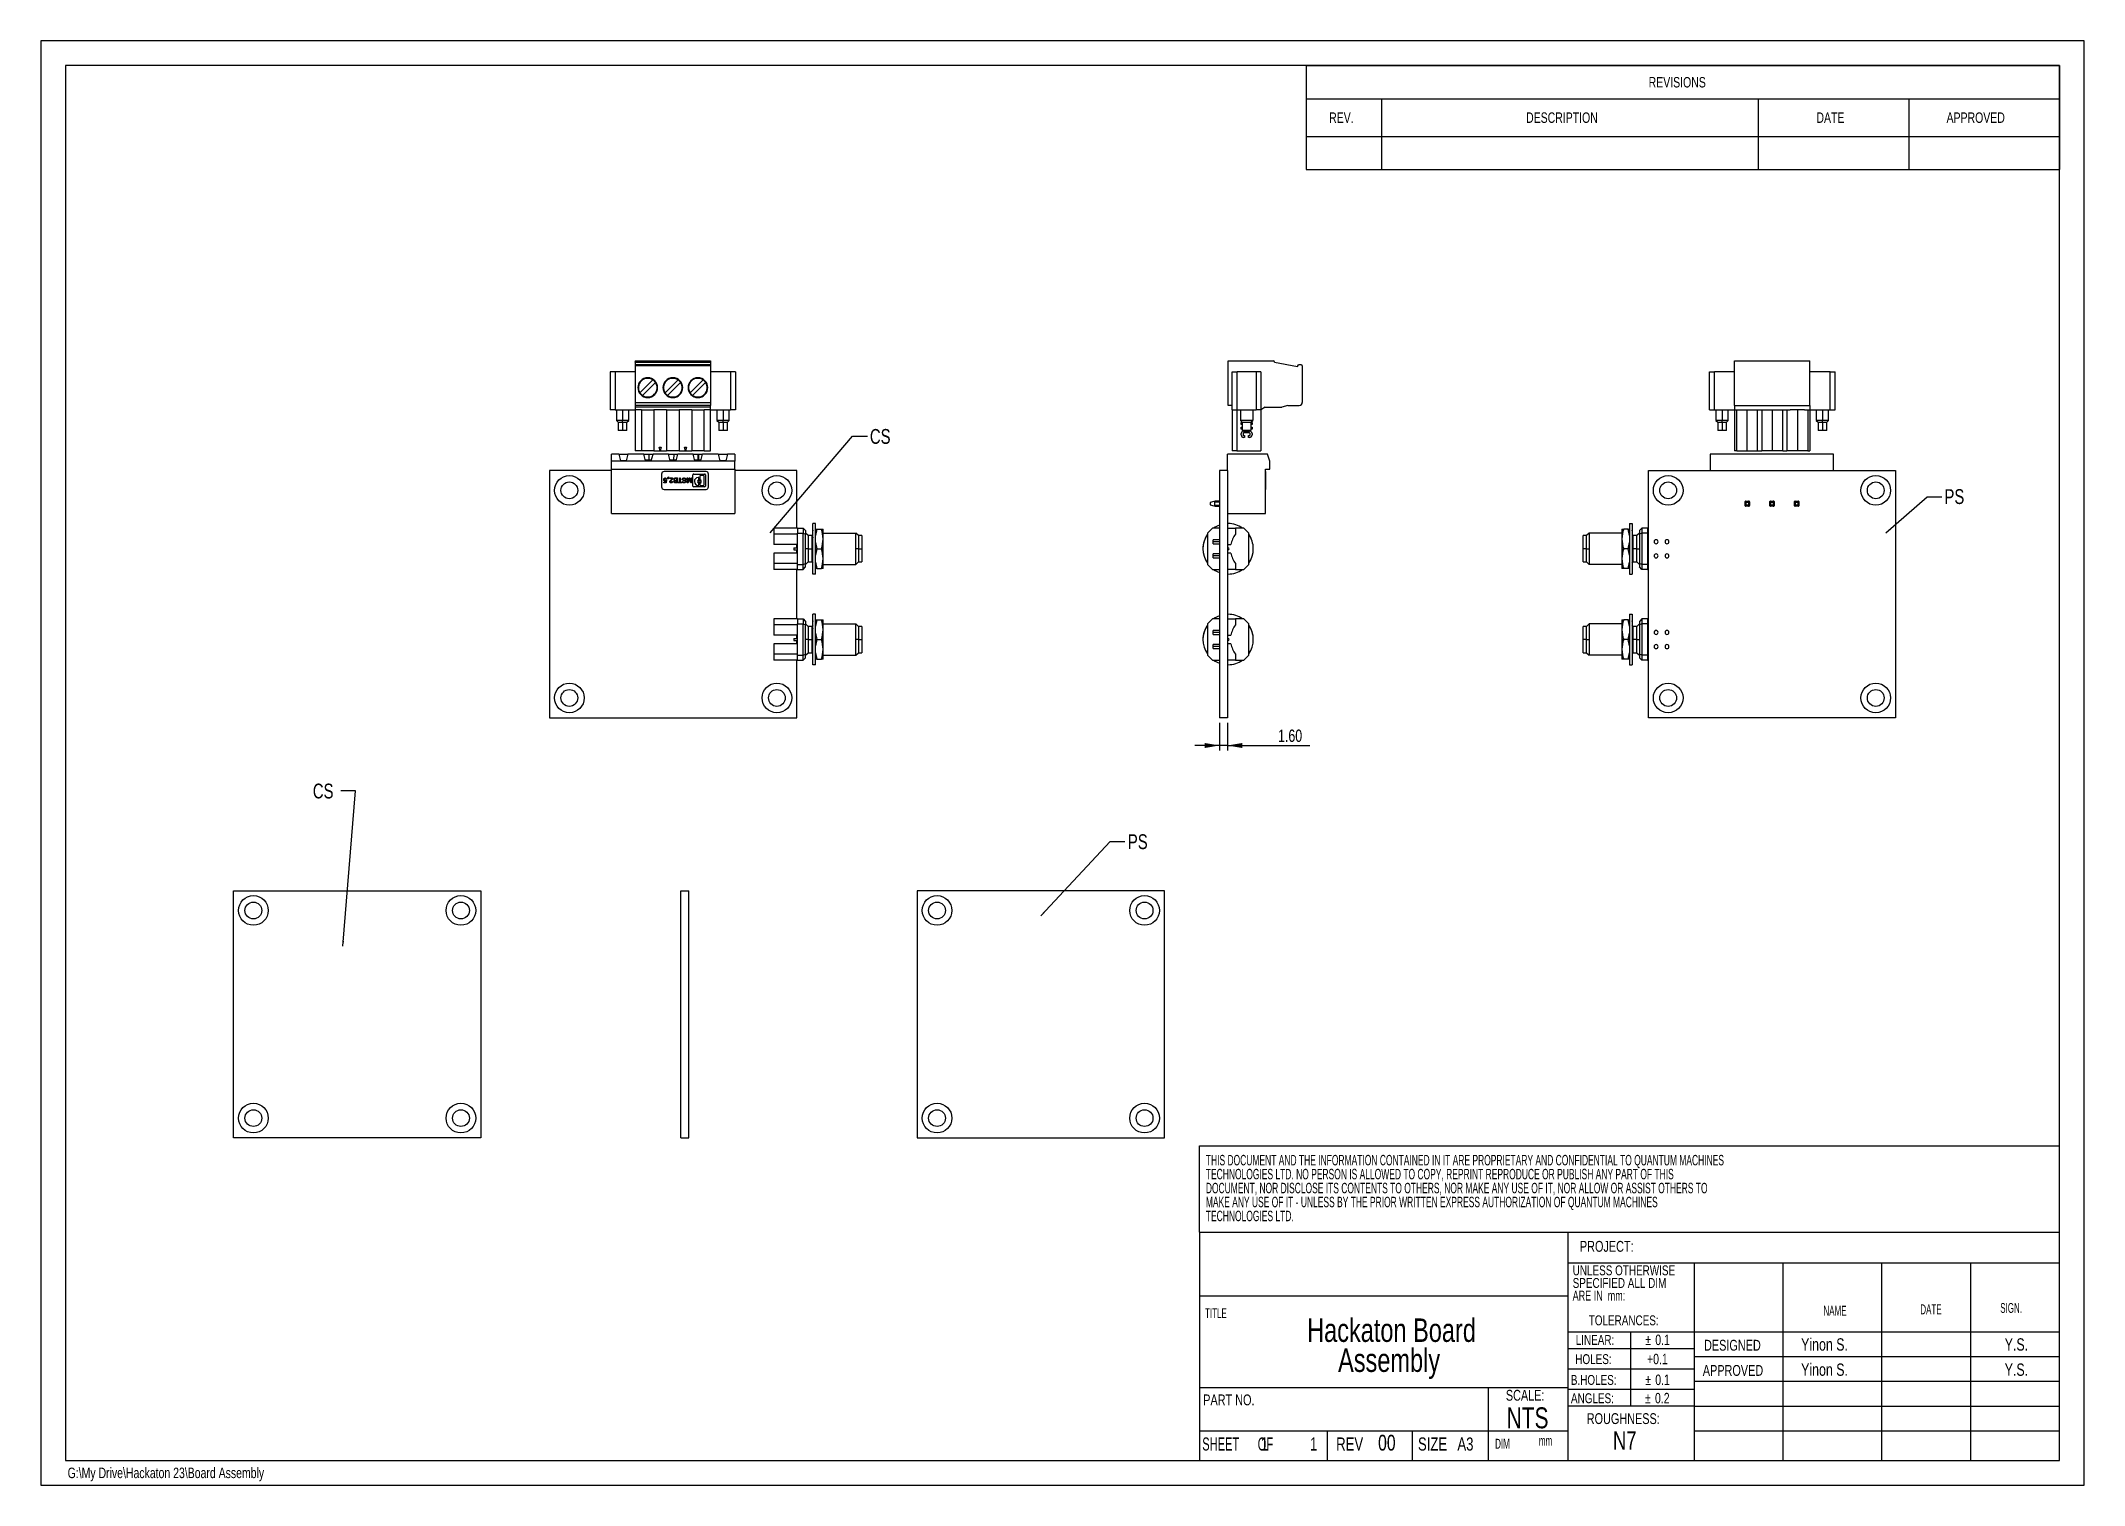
# Model space of a CAD drawing. Extents: x 4 to 417, y 3 to 295.
import ezdxf

# ---------------------------------------------------------------- set-up
doc = ezdxf.new("R2010")
doc.units = 0
doc.layers.get('0').update_dxf_attribs({"linetype": 'CONTINUOUS'})
for name, color, linetype in [('DIM', 5, 'CONTINUOUS'), ('FORMAT', 7, 'CONTINUOUS'), ('FRAME', 7, 'CONTINUOUS'), ('SLD-0', 7, 'CONTINUOUS'), ('TXT', 7, 'CONTINUOUS')]:
    doc.layers.add(name, color=color, linetype=linetype)
doc.styles.add('SLDTEXTSTYLE0', font='TXT', dxfattribs={"width": 0.75})
doc.styles.add('SLDTEXTSTYLE1', font='TXT', dxfattribs={"width": 0.634615})
doc.styles.add('SLDTEXTSTYLE2', font='TXT', dxfattribs={"width": 0.605})
doc.styles.add('SLDTEXTSTYLE3', font='TXT', dxfattribs={"width": 0.681818})
doc.dimstyles.new('SLDDIMSTYLE0', dxfattribs={"dimtxt": 0.18, "dimasz": 1.016, "dimexe": 0, "dimexo": 0.0625, "dimgap": 0, "dimtad": 0, "dimtih": 1, "dimtoh": 1, "dimdec": 0, "dimrnd": 1e-09, "dimzin": 0, "dimtxsty": 'STANDARD', "dimblk1": 'DOT', "dimblk2": 'DOT', "dimsah": 1, "dimcen": 0.09, "dimazin": 3, "dimtfac": 1.016, "dimtdec": 0, "dimtofl": 0, "dimtmove": 0, "dimatfit": 3, "dimtolj": 1, "dimtzin": 0})
doc.dimstyles.new('SLDDIMSTYLE1', dxfattribs={"dimtxt": 2.5, "dimasz": 3, "dimexe": 0, "dimexo": 0.0625, "dimtad": 1, "dimrnd": 1e-09, "dimzin": 4, "dimtxsty": 'SLDTEXTSTYLE0', "dimsah": 1, "dimcen": 0.09, "dimazin": 3, "dimtfac": 1, "dimtmove": 0, "dimatfit": 3, "dimtolj": 1, "dimtzin": 12})

msp = doc.modelspace()

# ---------------------------------------------------------------- texts
at = {"layer": 'DIM', "attachment_point": 1, "style": 'SLDTEXTSTYLE0'}
for s, insert, char_height in [('CS', (171.732, 216.257), 3), ('PS', (389.17, 204.088), 3), ('CS', (59.01, 144.524), 3), ('PS', (223.93, 134.277), 3), ('G:\\\\My Drive\\\\Hackaton 23\\\\Board Assembly', (9.394, 6.148), 2.11667)]:
    msp.add_mtext(s, dxfattribs=dict(at, insert=insert, char_height=char_height))
at = {"layer": 'FORMAT', "insert": (367.02, 38.89), "char_height": 2, "attachment_point": 2, "style": 'SLDTEXTSTYLE2'}
msp.add_mtext('NAME', dxfattribs=at)
at = {"layer": 'TXT'}
for s, insert, char_height, attachment_point, style in [('THIS DOCUMENT AND THE INFORMATION CONTAINED IN IT ARE PROPRIETARY AND CONFIDENTIAL TO QUANTUM MACHINES', (239.712, 69.414), 2.116667, 1, 'SLDTEXTSTYLE2'), ('TECHNOLOGIES LTD. NO PERSON IS ALLOWED TO COPY, REPRINT REPRODUCE OR PUBLISH ANY PART OF THIS', (239.712, 66.591), 2.11667, 1, 'SLDTEXTSTYLE2'), ('DOCUMENT, NOR DISCLOSE ITS CONTENTS TO OTHERS, NOR MAKE ANY USE OF IT, NOR ALLOW OR ASSIST OTHERS TO', (239.712, 63.769), 2.11667, 1, 'SLDTEXTSTYLE2'), ('TECHNOLOGIES LTD.', (239.712, 58.125), 2.11667, 1, 'SLDTEXTSTYLE2'), ('MAKE ANY USE OF IT - UNLESS BY THE PRIOR WRITTEN EXPRESS AUTHORIZATION OF QUANTUM MACHINES', (239.712, 60.947), 2.11667, 1, 'SLDTEXTSTYLE2'), ('DATE', (386.442, 39.171), 2, 2, 'SLDTEXTSTYLE2'), ('SIGN.', (402.659, 39.459), 2, 2, 'SLDTEXTSTYLE2'), ('Hackaton Board', (277.278, 36.335), 4.75, 2, 'SLDTEXTSTYLE0'), ('Assembly', (276.794, 30.265), 4.75, 2, 'SLDTEXTSTYLE0'), ('Yinon S.', (360.162, 32.317), 2.5, 1, 'SLDTEXTSTYLE0'), ('Y.S.', (401.358, 32.317), 2.5, 1, 'SLDTEXTSTYLE0'), ('0.1', (330.654, 24.977), 2.1167, 1, 'SLDTEXTSTYLE0'), ('Yinon S.', (360.162, 27.223), 2.5, 1, 'SLDTEXTSTYLE0'), ('Y.S.', (401.358, 27.223), 2.5, 1, 'SLDTEXTSTYLE0'), ('%%p', (328.582, 21.274), 2.1167, 1, 'SLDTEXTSTYLE0'), ('%%p', (328.636, 24.977), 2.1167, 1, 'SLDTEXTSTYLE0'), ('0.2', (330.6, 21.274), 2.1167, 1, 'SLDTEXTSTYLE0'), ('00', (274.565, 12.781), 3.175, 1, 'SLDTEXTSTYLE0'), ('N7', (322.096, 13.481), 3.7042, 1, 'SLDTEXTSTYLE0'), ('1', (250.82, 12.255), 2.646, 1, 'SLDTEXTSTYLE0'), ('1', (260.773, 12.255), 2.646, 1, 'SLDTEXTSTYLE0'), ('A3', (290.618, 12.255), 2.6458, 1, 'SLDTEXTSTYLE0'), ('DIM', (298.257, 11.985), 2, 1, 'SLDTEXTSTYLE2'), ('mm', (307.107, 12.578), 2, 1, 'SLDTEXTSTYLE2')]:
    msp.add_mtext(s, dxfattribs=dict(at, insert=insert, char_height=char_height, attachment_point=attachment_point, style=style))
at = {"layer": 'TXT', "color": 5, "attachment_point": 1}
for s, insert, char_height, style in [('PROJECT:', (315.4, 52.011), 2.1913, 'SLDTEXTSTYLE0'), ('UNLESS OTHERWISE', (313.94, 47.06), 2, 'SLDTEXTSTYLE0'), ('ARE IN  mm:', (313.94, 41.949), 2, 'SLDTEXTSTYLE3'), ('SPECIFIED ALL DIM', (313.94, 44.504), 2, 'SLDTEXTSTYLE0'), ('TITLE', (239.547, 38.388), 2, 'SLDTEXTSTYLE2'), ('TOLERANCES:', (317.186, 36.947), 2, 'SLDTEXTSTYLE0'), ('HOLES:', (314.468, 29.097), 2, 'SLDTEXTSTYLE0'), ('LINEAR:', (314.556, 32.977), 2, 'SLDTEXTSTYLE0'), ('DESIGNED', (340.523, 32.005), 2.1913, 'SLDTEXTSTYLE0'), ('B.HOLES:', (313.566, 24.894), 2, 'SLDTEXTSTYLE0'), ('APPROVED', (340.269, 26.911), 2.1913, 'SLDTEXTSTYLE0'), ('PART NO.', (239.179, 20.951), 2.1913, 'SLDTEXTSTYLE0'), ('SCALE:', (300.416, 21.885), 2.1913, 'SLDTEXTSTYLE0'), ('ANGLES:', (313.592, 21.191), 2, 'SLDTEXTSTYLE0'), ('NTS', (300.56, 18.34), 4.2333, 'SLDTEXTSTYLE0'), ('ROUGHNESS:', (316.787, 17.16), 2.1913, 'SLDTEXTSTYLE0'), ('SHEET      OF', (238.982, 12.255), 2.64583, 'SLDTEXTSTYLE1'), ('REV', (266.083, 12.255), 2.6458, 'SLDTEXTSTYLE0'), ('SIZE', (282.639, 12.255), 2.6458, 'SLDTEXTSTYLE0')]:
    msp.add_mtext(s, dxfattribs=dict(at, insert=insert, char_height=char_height, style=style))
at = {"layer": 'TXT', "color": 7, "char_height": 2.1167, "attachment_point": 1, "style": 'SLDTEXTSTYLE0'}
for s, insert in [('0.1', (330.654, 33.06)), ('%%p', (328.636, 33.06)), ('+0.1', (328.984, 29.18))]:
    msp.add_mtext(s, dxfattribs=dict(at, insert=insert))

# ---------------------------------------------------------------- blocks, each defined once
blk = doc.blocks.new('SW_TABLEANNOTATION_0')
at = {"layer": 'FRAME', "color": 0}
for p, q in [((0, 0), (0, -6.72)), ((0, 0), (15.24, 0)), ((15.24, 0), (91.44, 0)), ((91.44, 0), (121.92, 0)), ((121.92, 0), (152.4, 0)), ((152.4, 0), (152.4, -6.72)), ((0, -6.72), (0, -14.32)), ((0, -6.72), (15.24, -6.72)), ((15.24, -6.72), (15.24, -14.32)), ((15.24, -6.72), (91.44, -6.72)), ((91.44, -6.72), (91.44, -14.32)), ((91.44, -6.72), (121.92, -6.72)), ((121.92, -6.72), (121.92, -14.32)), ((121.92, -6.72), (152.4, -6.72)), ((152.4, -6.72), (152.4, -14.32)), ((0, -14.32), (15.24, -14.32)), ((0, -14.32), (0, -21)), ((15.24, -14.32), (91.44, -14.32)), ((15.24, -14.32), (15.24, -21)), ((91.44, -14.32), (121.92, -14.32)), ((91.44, -14.32), (91.44, -21)), ((121.92, -14.32), (152.4, -14.32)), ((121.92, -14.32), (121.92, -21)), ((152.4, -14.32), (152.4, -21)), ((0, -21), (15.24, -21)), ((15.24, -21), (91.44, -21)), ((91.44, -21), (121.92, -21)), ((121.92, -21), (152.4, -21))]:
    blk.add_line(p, q, dxfattribs=at)
at = {"layer": 'FRAME', "color": 0, "attachment_point": 1, "style": 'SLDTEXTSTYLE0'}
for s, insert, char_height in [('REVISIONS', (69.28, -2.31), 2.117), ('REV.', (4.63, -9.47), 2.117), ('DESCRIPTION', (44.48, -9.47), 2.1167), ('DATE', (103.23, -9.47), 2.117), ('APPROVED', (129.56, -9.47), 2.117)]:
    blk.add_mtext(s, dxfattribs=dict(at, insert=insert, char_height=char_height))
blk = doc.blocks.new('_D')
at = {"layer": 'DIM'}
for p, q in [((242.48, 156.85), (242.48, 151.24)), ((244.08, 156.85), (244.08, 151.24)), ((242.48, 152.24), (237.48, 152.24)), ((244.08, 152.24), (242.48, 152.24)), ((244.08, 152.24), (260.78, 152.24))]:
    blk.add_line(p, q, dxfattribs=at)
for points in [[(242.48, 152.24), (239.48, 152.74), (239.48, 151.73)], [(244.08, 152.24), (247.08, 151.73), (247.08, 152.74)]]:
    blk.add_solid(points, dxfattribs=at)
at = {"layer": 'DIM', "insert": (254.32, 155.46), "char_height": 2.5, "attachment_point": 1, "style": 'SLDTEXTSTYLE0'}
blk.add_mtext('1.60', dxfattribs=at)

# ---------------------------------------------------------------- dimensions: what is measured, and where the dimension line sits
at = {"layer": 'DIM'}
dim = msp.add_linear_dim(base=(242.484, 152.237), p1=(244.084, 157.85), p2=(242.484, 157.85), dimstyle='SLDDIMSTYLE1', dxfattribs=at)
dim.commit()
dim.dimension.update_dxf_attribs({"geometry": '_D', "text_midpoint": (257.549, 152.237), "dimtype": 160})

# ---------------------------------------------------------------- linework, layer by layer
at = {"color": 7, "linetype": 'CONTINUOUS'}
for p, q in [((120.153, 227.852), (119.153, 227.852)), ((119.153, 227.852), (119.153, 220.152)), ((120.153, 227.852), (120.153, 220.152)), ((124.233, 227.852), (120.153, 227.852)), ((124.233, 230.052), (139.473, 230.052)), ((124.233, 230.052), (124.233, 229.852)), ((124.233, 229.852), (139.473, 229.852)), ((124.233, 229.752), (124.233, 229.852)), ((124.233, 229.752), (139.473, 229.752)), ((124.233, 229.752), (124.233, 229.272)), ((139.473, 229.272), (124.233, 229.272)), ((124.233, 229.247), (124.233, 229.272)), ((124.233, 229.247), (124.233, 229.047)), ((124.233, 229.247), (139.473, 229.247)), ((139.473, 229.047), (124.233, 229.047)), ((124.233, 229.047), (124.233, 221.622)), ((139.473, 230.052), (139.473, 229.852)), ((139.473, 229.752), (139.473, 229.852)), ((139.473, 229.752), (139.473, 229.272)), ((139.473, 229.247), (139.473, 229.272)), ((139.473, 229.247), (139.473, 229.047)), ((139.473, 229.047), (139.473, 221.622)), ((143.553, 227.852), (139.473, 227.852)), ((143.553, 227.852), (143.553, 220.152)), ((144.553, 227.852), (143.553, 227.852)), ((144.553, 227.852), (144.553, 220.152)), ((244.224, 230.052), (253.424, 230.052)), ((244.224, 221.022), (244.224, 230.052)), ((245.069, 220.152), (245.069, 227.852)), ((245.069, 227.852), (246.069, 227.852)), ((246.069, 220.152), (246.069, 227.852)), ((249.869, 227.852), (246.069, 227.852)), ((249.869, 227.852), (249.869, 220.152)), ((250.869, 227.852), (249.869, 227.852)), ((250.869, 227.852), (250.869, 220.152)), ((253.624, 229.752), (253.624, 229.852)), ((253.624, 229.752), (258.277, 228.931)), ((258.277, 228.931), (258.474, 229.272)), ((259.033, 229.247), (258.474, 229.272)), ((259.224, 229.047), (259.224, 221.622)), ((341.627, 227.852), (342.627, 227.852)), ((341.627, 220.152), (341.627, 227.852)), ((342.627, 220.152), (342.627, 227.852)), ((346.707, 227.852), (342.627, 227.852)), ((346.707, 221.022), (346.707, 230.052)), ((346.707, 230.052), (361.947, 230.052)), ((361.947, 221.022), (361.947, 230.052)), ((366.027, 227.852), (361.947, 227.852)), ((366.027, 220.152), (366.027, 227.852)), ((366.027, 227.852), (367.027, 227.852)), ((367.027, 220.152), (367.027, 227.852)), ((127.84, 226.183), (125.211, 223.555)), ((125.706, 223.06), (128.335, 225.689)), ((130.291, 223.555), (132.92, 226.183)), ((130.786, 223.06), (133.415, 225.689)), ((135.371, 223.555), (138, 226.183)), ((138.495, 225.689), (135.866, 223.06)), ((120.153, 220.152), (119.153, 220.152)), ((120.153, 220.152), (124.233, 220.152)), ((120.443, 220.152), (120.443, 218.002)), ((121.693, 220.152), (121.693, 218.002)), ((122.943, 218.002), (122.943, 220.152)), ((124.233, 221.622), (139.473, 221.622)), ((124.233, 221.622), (124.233, 221.022)), ((139.473, 221.022), (124.233, 221.022)), ((124.233, 221.022), (124.233, 220.652)), ((139.473, 220.652), (124.233, 220.652)), ((124.233, 220.652), (124.233, 220.152)), ((125.518, 220.152), (124.233, 220.152)), ((124.233, 220.152), (124.233, 211.852)), ((125.518, 220.152), (128.028, 220.152)), ((125.518, 220.152), (125.518, 211.852)), ((130.598, 220.152), (128.028, 220.152)), ((128.028, 220.152), (128.028, 211.852)), ((130.598, 220.152), (133.108, 220.152)), ((130.598, 220.152), (130.598, 211.852)), ((135.678, 220.152), (133.108, 220.152)), ((133.108, 220.152), (133.108, 211.852)), ((135.678, 220.152), (138.188, 220.152)), ((135.678, 220.152), (135.678, 211.852)), ((139.473, 220.152), (138.188, 220.152)), ((138.188, 211.852), (138.188, 220.152)), ((139.473, 221.622), (139.473, 221.022)), ((139.473, 220.652), (139.473, 221.022)), ((139.473, 220.152), (139.473, 220.652)), ((139.473, 220.152), (143.553, 220.152)), ((139.473, 211.852), (139.473, 220.152)), ((140.763, 220.152), (140.763, 218.002)), ((142.013, 220.152), (142.013, 218.002)), ((143.263, 218.002), (143.263, 220.152)), ((144.553, 220.152), (143.553, 220.152)), ((245.069, 221.022), (244.224, 221.022)), ((245.069, 220.152), (245.039, 220.152)), ((245.039, 220.152), (245.039, 211.852)), ((245.069, 220.152), (246.069, 220.152)), ((245.954, 220.152), (245.954, 211.852)), ((246.069, 220.152), (249.869, 220.152)), ((246.704, 220.152), (246.704, 218.002)), ((249.204, 220.152), (249.204, 218.002)), ((250.869, 220.152), (249.869, 220.152)), ((251.735, 220.652), (250.869, 220.152)), ((250.869, 220.152), (250.869, 211.852)), ((251.735, 220.652), (255.086, 220.652)), ((256.324, 221.022), (255.086, 220.652)), ((255.086, 220.652), (255.086, 220.652)), ((256.324, 221.022), (258.624, 221.022)), ((341.627, 220.152), (342.627, 220.152)), ((342.627, 220.152), (346.707, 220.152)), ((342.917, 220.152), (342.917, 218.002)), ((344.167, 220.152), (344.167, 218.002)), ((345.417, 218.002), (345.417, 220.152)), ((346.707, 221.022), (361.947, 221.022)), ((346.707, 221.022), (346.707, 220.152)), ((346.707, 220.152), (347.799, 220.152)), ((346.707, 220.152), (346.707, 211.852)), ((347.127, 211.852), (347.127, 220.152)), ((347.799, 220.152), (349.247, 220.152)), ((349.247, 211.852), (349.247, 220.152)), ((349.247, 220.152), (350.695, 220.152)), ((350.695, 220.152), (352.879, 220.152)), ((351.368, 211.852), (351.368, 220.152)), ((352.207, 220.152), (352.207, 211.852)), ((352.879, 220.152), (354.327, 220.152)), ((354.327, 220.152), (354.327, 211.852)), ((354.327, 220.152), (355.775, 220.152)), ((355.775, 220.152), (357.959, 220.152)), ((356.448, 211.852), (356.448, 220.152)), ((357.287, 220.152), (357.287, 211.852)), ((359.407, 220.152), (357.959, 220.152)), ((359.407, 220.152), (359.407, 211.852)), ((360.855, 220.152), (359.407, 220.152)), ((360.855, 220.152), (361.947, 220.152)), ((361.528, 220.152), (361.528, 211.852)), ((361.947, 221.022), (361.947, 220.152)), ((361.947, 220.152), (366.027, 220.152)), ((361.947, 220.152), (361.947, 211.852)), ((363.237, 220.152), (363.237, 218.002)), ((364.487, 220.152), (364.487, 218.002)), ((365.737, 218.002), (365.737, 220.152)), ((366.027, 220.152), (367.027, 220.152)), ((120.443, 218.002), (120.818, 217.652)), ((121.693, 218.002), (120.443, 218.002)), ((120.818, 217.652), (120.818, 215.952)), ((120.818, 217.652), (121.693, 217.652)), ((121.693, 215.952), (120.818, 215.952)), ((122.943, 218.002), (121.693, 218.002)), ((121.693, 217.652), (121.693, 218.002)), ((121.693, 217.652), (122.568, 217.652)), ((121.693, 217.652), (121.693, 215.952)), ((122.568, 215.952), (121.693, 215.952)), ((122.568, 217.652), (122.943, 218.002)), ((122.568, 215.952), (122.568, 217.652)), ((140.763, 218.002), (141.138, 217.652)), ((142.013, 218.002), (140.763, 218.002)), ((141.138, 217.652), (141.138, 215.952)), ((141.138, 217.652), (142.013, 217.652)), ((142.013, 215.952), (141.138, 215.952)), ((143.263, 218.002), (142.013, 218.002)), ((142.013, 217.652), (142.013, 218.002)), ((142.013, 217.652), (142.888, 217.652)), ((142.013, 217.652), (142.013, 215.952)), ((142.888, 215.952), (142.013, 215.952)), ((142.888, 217.652), (143.263, 218.002)), ((142.888, 215.952), (142.888, 217.652)), ((249.204, 218.002), (246.704, 218.002)), ((247.079, 217.652), (246.704, 218.002)), ((246.854, 217.552), (247.079, 217.552)), ((246.854, 217.152), (246.854, 217.552)), ((247.079, 217.152), (246.854, 217.152)), ((246.854, 216.252), (246.854, 216.652)), ((246.854, 216.652), (247.079, 216.652)), ((247.079, 216.252), (246.854, 216.252)), ((246.854, 215.052), (246.854, 215.352)), ((247.079, 217.652), (248.829, 217.652)), ((247.079, 217.652), (247.079, 215.952)), ((248.829, 215.952), (247.079, 215.952)), ((247.254, 215.352), (247.254, 215.052)), ((247.354, 215.852), (248.554, 215.852)), ((248.554, 215.452), (247.354, 215.452)), ((248.654, 215.052), (248.654, 215.352)), ((248.829, 217.652), (249.204, 218.002)), ((248.829, 217.652), (248.829, 215.952)), ((248.829, 217.552), (249.054, 217.552)), ((249.054, 217.152), (248.829, 217.152)), ((248.829, 216.652), (249.054, 216.652)), ((249.054, 216.252), (248.829, 216.252)), ((249.054, 217.552), (249.054, 217.152)), ((249.054, 216.652), (249.054, 216.252)), ((249.054, 215.352), (249.054, 215.052)), ((342.917, 218.002), (343.292, 217.652)), ((344.167, 218.002), (342.917, 218.002)), ((343.292, 217.652), (343.292, 215.952)), ((343.292, 217.652), (344.167, 217.652)), ((344.167, 215.952), (343.292, 215.952)), ((344.167, 217.652), (344.167, 218.002)), ((345.417, 218.002), (344.167, 218.002)), ((344.167, 217.652), (345.042, 217.652)), ((344.167, 217.652), (344.167, 215.952)), ((345.042, 215.952), (344.167, 215.952)), ((345.042, 217.652), (345.417, 218.002)), ((345.042, 215.952), (345.042, 217.652)), ((363.237, 218.002), (363.612, 217.652)), ((364.487, 218.002), (363.237, 218.002)), ((363.612, 217.652), (363.612, 215.952)), ((363.612, 217.652), (364.487, 217.652)), ((364.487, 215.952), (363.612, 215.952)), ((364.487, 217.652), (364.487, 218.002)), ((365.737, 218.002), (364.487, 218.002)), ((364.487, 217.652), (365.362, 217.652)), ((364.487, 217.652), (364.487, 215.952)), ((365.362, 215.952), (364.487, 215.952)), ((365.362, 217.652), (365.737, 218.002)), ((365.362, 215.952), (365.362, 217.652)), ((119.443, 209.778), (119.443, 211.152)), ((120.933, 211.152), (119.443, 211.152)), ((120.933, 211.152), (121.278, 209.852)), ((120.933, 211.152), (122.783, 211.152)), ((122.783, 211.152), (122.438, 209.852)), ((125.993, 211.152), (122.783, 211.152)), ((125.518, 211.852), (124.233, 211.852)), ((128.028, 211.852), (125.518, 211.852)), ((126.338, 209.852), (125.993, 211.152)), ((125.993, 211.152), (127.032, 211.152)), ((127.032, 211.152), (127.022, 210.032)), ((127.032, 211.152), (127.843, 211.152)), ((127.498, 209.852), (127.843, 211.152)), ((130.993, 211.152), (127.843, 211.152)), ((128.028, 211.852), (129.313, 211.852)), ((129.313, 211.852), (129.112, 212.602)), ((129.112, 212.602), (129.514, 212.602)), ((129.514, 212.602), (129.313, 211.852)), ((129.313, 211.852), (130.598, 211.852)), ((133.108, 211.852), (130.598, 211.852)), ((131.338, 209.852), (130.993, 211.152)), ((130.993, 211.152), (132.032, 211.152)), ((132.032, 211.152), (132.022, 210.032)), ((132.032, 211.152), (132.843, 211.152)), ((132.498, 209.852), (132.843, 211.152)), ((135.993, 211.152), (132.843, 211.152)), ((133.108, 211.852), (134.393, 211.852)), ((134.393, 211.852), (134.192, 212.602)), ((134.192, 212.602), (134.594, 212.602)), ((134.594, 212.602), (134.393, 211.852)), ((134.393, 211.852), (135.678, 211.852)), ((138.188, 211.852), (135.678, 211.852)), ((136.338, 209.852), (135.993, 211.152)), ((135.993, 211.152), (136.915, 211.152)), ((136.915, 211.152), (136.915, 210.032)), ((136.915, 211.152), (137.027, 211.152)), ((137.027, 211.152), (137.017, 210.032)), ((137.027, 211.152), (137.838, 211.152)), ((137.493, 209.852), (137.838, 211.152)), ((141.048, 211.152), (137.838, 211.152)), ((138.188, 211.852), (139.473, 211.852)), ((141.048, 211.152), (141.393, 209.852)), ((141.048, 211.152), (142.898, 211.152)), ((142.898, 211.152), (142.553, 209.852)), ((144.388, 211.152), (142.898, 211.152)), ((144.388, 211.152), (144.388, 209.778)), ((252.154, 211.152), (244.084, 211.152)), ((244.084, 207.85), (244.084, 211.152)), ((245.954, 211.852), (245.039, 211.852)), ((245.954, 211.852), (250.869, 211.852)), ((247.354, 214.952), (247.554, 214.952)), ((247.554, 214.552), (247.354, 214.552)), ((247.554, 214.952), (247.554, 214.552)), ((248.354, 214.952), (248.554, 214.952)), ((248.354, 214.552), (248.354, 214.952)), ((248.554, 214.552), (248.354, 214.552)), ((252.654, 209.778), (252.154, 211.152)), ((366.737, 211.152), (341.792, 211.152)), ((341.792, 211.152), (341.792, 207.85)), ((347.127, 211.852), (346.707, 211.852)), ((347.127, 211.852), (349.247, 211.852)), ((349.247, 211.852), (351.368, 211.852)), ((351.368, 211.852), (352.207, 211.852)), ((354.327, 211.852), (352.207, 211.852)), ((356.448, 211.852), (354.327, 211.852)), ((356.448, 211.852), (357.287, 211.852)), ((359.407, 211.852), (357.287, 211.852)), ((361.528, 211.852), (359.407, 211.852)), ((361.528, 211.852), (361.947, 211.852)), ((366.737, 207.85), (366.737, 211.152)), ((106.915, 207.85), (106.915, 157.85)), ((119.443, 207.85), (106.915, 207.85)), ((144.388, 209.778), (119.443, 209.778)), ((119.443, 208.152), (119.443, 209.778)), ((119.443, 208.152), (144.388, 208.152)), ((119.443, 199.152), (119.443, 208.152)), ((122.438, 209.852), (121.278, 209.852)), ((126.29, 210.032), (127.022, 210.032)), ((126.338, 209.852), (127.498, 209.852)), ((126.641, 209.852), (126.668, 209.952)), ((126.668, 209.952), (127.168, 209.952)), ((127.022, 210.032), (127.546, 210.032)), ((127.168, 209.952), (127.195, 209.852)), ((129.578, 207.152), (129.578, 204.552)), ((138.578, 207.652), (130.078, 207.652)), ((131.29, 210.032), (132.022, 210.032)), ((131.338, 209.852), (132.498, 209.852)), ((131.641, 209.852), (131.668, 209.952)), ((131.668, 209.952), (132.168, 209.952)), ((132.022, 210.032), (132.546, 210.032)), ((132.168, 209.952), (132.195, 209.852)), ((135.922, 204.727), (135.922, 206.977)), ((136.097, 207.152), (138.291, 207.152)), ((136.29, 210.032), (136.817, 210.032)), ((136.338, 209.852), (137.493, 209.852)), ((136.641, 209.852), (136.668, 209.952)), ((136.668, 209.952), (137.168, 209.952)), ((136.817, 210.032), (136.915, 210.032)), ((136.817, 210.032), (136.817, 209.952)), ((136.915, 210.032), (137.017, 210.032)), ((136.915, 210.032), (136.915, 209.952)), ((137.017, 210.032), (137.541, 210.032)), ((137.168, 209.952), (137.195, 209.852)), ((137.335, 206.733), (137.335, 206.118)), ((138.053, 206.863), (137.465, 206.863)), ((138.183, 204.971), (138.183, 206.733)), ((138.466, 206.977), (138.466, 204.727)), ((139.078, 204.552), (139.078, 207.152)), ((142.553, 209.852), (141.393, 209.852)), ((144.388, 208.152), (144.388, 209.778)), ((144.388, 208.152), (144.388, 199.152)), ((156.915, 207.85), (144.388, 207.85)), ((156.915, 196.2), (156.915, 207.85)), ((244.084, 207.85), (242.484, 207.85)), ((242.484, 207.85), (242.484, 157.85)), ((244.084, 207.85), (244.084, 157.85)), ((251.754, 208.152), (252.654, 208.152)), ((251.754, 199.152), (251.754, 208.152)), ((251.754, 207.652), (251.784, 207.652)), ((251.754, 207.652), (251.784, 207.652)), ((251.754, 207.152), (251.784, 207.152)), ((251.784, 207.652), (251.784, 207.152)), ((251.784, 207.652), (251.784, 207.652)), ((251.784, 207.152), (251.784, 204.552)), ((252.654, 208.152), (252.654, 209.778)), ((329.265, 207.85), (379.265, 207.85)), ((329.265, 157.85), (329.265, 207.85)), ((379.265, 207.85), (379.265, 157.85)), ((130.004, 206.076), (130.026, 206.152)), ((130.004, 205.977), (130.004, 206.076)), ((130.027, 205.902), (130.004, 205.977)), ((130.026, 206.152), (130.049, 206.202)), ((130.049, 205.852), (130.027, 205.902)), ((130.038, 205.477), (130.409, 205.477)), ((130.038, 205.352), (130.038, 205.477)), ((130.499, 205.352), (130.038, 205.352)), ((130.049, 206.202), (130.082, 206.251)), ((130.082, 205.802), (130.049, 205.852)), ((130.078, 204.052), (138.578, 204.052)), ((130.082, 206.251), (130.116, 206.289)), ((130.15, 205.726), (130.082, 205.802)), ((130.116, 206.289), (130.151, 206.314)), ((130.139, 206.127), (130.116, 206.064)), ((130.116, 206.064), (130.116, 205.964)), ((130.116, 205.964), (130.139, 205.902)), ((130.161, 206.164), (130.139, 206.127)), ((130.139, 205.902), (130.161, 205.864)), ((130.206, 205.702), (130.15, 205.726)), ((130.151, 206.314), (130.206, 206.339)), ((130.206, 206.202), (130.161, 206.164)), ((130.161, 205.864), (130.206, 205.827)), ((130.206, 206.339), (130.262, 206.352)), ((130.263, 206.227), (130.206, 206.202)), ((130.206, 205.827), (130.262, 205.801)), ((130.262, 205.689), (130.206, 205.702)), ((130.262, 206.352), (130.319, 206.352)), ((130.262, 205.801), (130.319, 205.801)), ((130.32, 205.689), (130.262, 205.689)), ((130.319, 206.227), (130.263, 206.227)), ((130.319, 206.352), (130.375, 206.339)), ((130.376, 206.201), (130.319, 206.227)), ((130.319, 205.801), (130.387, 205.827)), ((130.387, 205.714), (130.32, 205.689)), ((130.375, 206.339), (130.431, 206.314)), ((130.42, 206.164), (130.376, 206.201)), ((130.387, 205.827), (130.432, 205.864)), ((130.443, 205.752), (130.387, 205.714)), ((130.409, 205.477), (130.443, 205.752)), ((130.442, 206.127), (130.42, 206.164)), ((130.431, 206.314), (130.465, 206.289)), ((130.432, 205.864), (130.453, 205.902)), ((130.465, 206.064), (130.442, 206.127)), ((130.453, 205.902), (130.566, 205.902)), ((130.465, 206.289), (130.499, 206.252)), ((130.577, 206.076), (130.465, 206.064)), ((130.499, 206.252), (130.532, 206.202)), ((130.566, 205.902), (130.499, 205.352)), ((130.532, 206.202), (130.555, 206.151)), ((130.555, 206.151), (130.577, 206.076)), ((130.84, 206.389), (130.851, 206.426)), ((130.84, 206.202), (130.84, 206.389)), ((130.975, 206.202), (130.84, 206.202)), ((130.851, 206.426), (130.862, 206.451)), ((130.862, 206.451), (130.883, 206.488)), ((130.883, 206.488), (130.907, 206.514)), ((130.907, 206.514), (130.94, 206.539)), ((130.929, 206.426), (130.918, 206.389)), ((130.918, 206.389), (130.918, 206.352)), ((130.918, 206.352), (130.975, 206.352)), ((130.952, 206.464), (130.929, 206.426)), ((130.94, 206.539), (130.975, 206.552)), ((130.975, 206.476), (130.952, 206.464)), ((130.975, 206.552), (130.975, 206.476)), ((130.975, 206.352), (130.975, 206.202)), ((131.221, 206.352), (131.817, 206.352)), ((131.221, 206.226), (131.221, 206.352)), ((131.66, 206.226), (131.221, 206.226)), ((131.255, 205.64), (131.267, 205.703)), ((131.255, 205.589), (131.255, 205.64)), ((131.266, 205.528), (131.255, 205.589)), ((131.311, 205.452), (131.266, 205.528)), ((131.267, 205.703), (131.312, 205.777)), ((131.357, 205.402), (131.311, 205.452)), ((131.312, 205.777), (131.334, 205.802)), ((131.334, 205.802), (131.502, 205.964)), ((131.423, 205.364), (131.357, 205.402)), ((131.39, 205.677), (131.378, 205.638)), ((131.378, 205.638), (131.378, 205.591)), ((131.378, 205.591), (131.39, 205.551)), ((131.412, 205.714), (131.39, 205.677)), ((131.39, 205.551), (131.412, 205.514)), ((131.559, 205.877), (131.412, 205.714)), ((131.412, 205.514), (131.446, 205.489)), ((131.479, 205.352), (131.423, 205.364)), ((131.446, 205.489), (131.491, 205.477)), ((131.547, 205.352), (131.479, 205.352)), ((131.491, 205.477), (131.536, 205.476)), ((131.502, 205.964), (131.544, 206.017)), ((131.536, 205.476), (131.581, 205.489)), ((131.544, 206.017), (131.58, 206.063)), ((131.603, 205.364), (131.547, 205.352)), ((131.626, 205.939), (131.559, 205.877)), ((131.58, 206.063), (131.638, 206.152)), ((131.581, 205.489), (131.616, 205.515)), ((131.672, 205.402), (131.603, 205.364)), ((131.616, 205.515), (131.638, 205.552)), ((131.692, 206.025), (131.626, 205.939)), ((131.638, 206.152), (131.66, 206.226)), ((131.638, 205.552), (131.649, 205.588)), ((131.649, 205.639), (131.772, 205.639)), ((131.649, 205.588), (131.649, 205.639)), ((131.716, 205.452), (131.672, 205.402)), ((131.75, 206.101), (131.692, 206.025)), ((131.761, 205.527), (131.716, 205.452)), ((131.795, 206.189), (131.75, 206.101)), ((131.772, 205.589), (131.761, 205.527)), ((131.772, 205.639), (131.772, 205.589)), ((131.817, 206.275), (131.795, 206.189)), ((131.817, 206.352), (131.817, 206.275)), ((132.079, 206.077), (132.102, 206.164)), ((132.079, 206.014), (132.079, 206.077)), ((132.102, 205.926), (132.079, 206.014)), ((132.102, 206.164), (132.137, 206.227)), ((132.147, 205.85), (132.102, 205.926)), ((132.124, 205.638), (132.136, 205.702)), ((132.124, 205.59), (132.124, 205.638)), ((132.135, 205.528), (132.124, 205.59)), ((132.18, 205.452), (132.135, 205.528)), ((132.136, 205.702), (132.181, 205.777)), ((132.137, 206.227), (132.193, 206.289)), ((132.203, 205.802), (132.147, 205.85)), ((132.225, 205.401), (132.18, 205.452)), ((132.181, 205.777), (132.203, 205.802)), ((132.193, 206.289), (132.26, 206.328)), ((132.226, 206.114), (132.214, 206.064)), ((132.214, 206.064), (132.214, 206.014)), ((132.214, 206.014), (132.226, 205.964)), ((132.293, 205.364), (132.225, 205.401)), ((132.26, 206.165), (132.226, 206.114)), ((132.226, 205.964), (132.259, 205.914)), ((132.26, 205.678), (132.248, 205.639)), ((132.248, 205.639), (132.248, 205.589)), ((132.248, 205.589), (132.259, 205.551)), ((132.259, 205.914), (132.305, 205.876)), ((132.259, 205.551), (132.28, 205.516)), ((132.26, 206.328), (132.347, 206.352)), ((132.305, 206.202), (132.26, 206.165)), ((132.283, 205.715), (132.26, 205.678)), ((132.28, 205.516), (132.315, 205.489)), ((132.316, 205.739), (132.283, 205.715)), ((132.349, 205.352), (132.293, 205.364)), ((132.361, 206.214), (132.305, 206.202)), ((132.305, 205.876), (132.36, 205.864)), ((132.315, 205.489), (132.362, 205.477)), ((132.361, 205.752), (132.316, 205.739)), ((132.347, 206.352), (132.777, 206.352)), ((132.777, 205.352), (132.349, 205.352)), ((132.36, 205.864), (132.653, 205.864)), ((132.653, 206.214), (132.361, 206.214)), ((132.653, 205.752), (132.361, 205.752)), ((132.362, 205.477), (132.653, 205.477)), ((132.653, 205.864), (132.653, 206.214)), ((132.653, 205.477), (132.653, 205.752)), ((132.777, 206.352), (132.777, 205.352)), ((132.958, 205.476), (133.239, 205.476)), ((132.958, 205.352), (132.958, 205.476)), ((133.644, 205.352), (132.958, 205.352)), ((133.239, 206.352), (133.363, 206.352)), ((133.239, 205.476), (133.239, 206.352)), ((133.363, 206.352), (133.363, 205.476)), ((133.363, 205.476), (133.644, 205.476)), ((133.644, 205.476), (133.644, 205.352)), ((133.761, 206.051), (133.773, 206.127)), ((133.772, 205.989), (133.761, 206.051)), ((133.795, 205.952), (133.772, 205.989)), ((133.773, 206.127), (133.795, 206.189)), ((133.784, 205.627), (133.896, 205.627)), ((133.806, 205.54), (133.784, 205.627)), ((133.795, 206.189), (133.828, 206.238)), ((133.829, 205.927), (133.795, 205.952)), ((133.84, 205.476), (133.806, 205.54)), ((133.828, 206.238), (133.885, 206.289)), ((133.885, 205.902), (133.829, 205.927)), ((133.907, 205.414), (133.84, 205.476)), ((133.874, 206.114), (133.863, 206.076)), ((133.863, 206.076), (133.874, 206.027)), ((133.907, 206.164), (133.874, 206.114)), ((133.874, 206.027), (133.896, 206.001)), ((133.885, 206.289), (133.964, 206.326)), ((134.021, 205.852), (133.885, 205.902)), ((133.896, 206.001), (133.955, 205.977)), ((133.896, 205.627), (133.919, 205.564)), ((133.952, 206.189), (133.907, 206.164)), ((133.964, 205.389), (133.907, 205.414)), ((133.919, 205.564), (133.975, 205.514)), ((134.02, 206.214), (133.952, 206.189)), ((133.955, 205.977), (134.245, 205.889)), ((133.964, 206.326), (134.053, 206.352)), ((134.043, 205.364), (133.964, 205.389)), ((133.975, 205.514), (134.043, 205.489)), ((134.11, 206.227), (134.02, 206.214)), ((134.286, 205.766), (134.021, 205.852)), ((134.043, 205.489), (134.11, 205.477)), ((134.11, 205.352), (134.043, 205.364)), ((134.053, 206.352), (134.155, 206.352)), ((134.166, 206.227), (134.11, 206.227)), ((134.11, 205.477), (134.166, 205.477)), ((134.178, 205.352), (134.11, 205.352)), ((134.155, 206.352), (134.211, 206.339)), ((134.233, 206.214), (134.166, 206.227)), ((134.166, 205.477), (134.234, 205.489)), ((134.243, 205.364), (134.178, 205.352)), ((134.211, 206.339), (134.301, 206.314)), ((134.281, 206.201), (134.233, 206.214)), ((134.234, 205.489), (134.302, 205.514)), ((134.313, 205.389), (134.243, 205.364)), ((134.245, 205.889), (134.358, 205.839)), ((134.324, 206.177), (134.281, 206.201)), ((134.369, 205.714), (134.286, 205.766)), ((134.301, 206.314), (134.357, 206.29)), ((134.302, 205.514), (134.335, 205.539)), ((134.358, 205.414), (134.313, 205.389)), ((134.369, 206.127), (134.324, 206.177)), ((134.335, 205.539), (134.38, 205.589)), ((134.357, 206.29), (134.414, 206.239)), ((134.358, 205.839), (134.406, 205.803)), ((134.425, 205.476), (134.358, 205.414)), ((134.391, 206.064), (134.369, 206.127)), ((134.391, 205.664), (134.369, 205.714)), ((134.38, 205.589), (134.391, 205.639)), ((134.402, 205.977), (134.391, 206.064)), ((134.391, 205.639), (134.391, 205.664)), ((134.515, 205.977), (134.402, 205.977)), ((134.406, 205.803), (134.459, 205.764)), ((134.414, 206.239), (134.47, 206.153)), ((134.469, 205.538), (134.425, 205.476)), ((134.459, 205.764), (134.492, 205.702)), ((134.492, 205.575), (134.469, 205.538)), ((134.47, 206.153), (134.504, 206.064)), ((134.492, 205.702), (134.504, 205.639)), ((134.503, 205.612), (134.492, 205.575)), ((134.504, 205.639), (134.503, 205.612)), ((134.504, 206.064), (134.515, 205.977)), ((134.789, 206.352), (134.901, 206.352)), ((134.789, 205.352), (134.789, 206.352)), ((134.946, 205.352), (134.789, 205.352)), ((134.901, 206.352), (134.901, 205.576)), ((134.901, 205.576), (135.169, 206.352)), ((135.227, 206.152), (134.946, 205.352)), ((135.169, 206.352), (135.285, 206.352)), ((135.509, 205.352), (135.227, 206.152)), ((135.285, 206.352), (135.553, 205.576)), ((135.666, 205.352), (135.509, 205.352)), ((135.553, 206.352), (135.666, 206.352)), ((135.553, 205.576), (135.553, 206.352)), ((135.666, 206.352), (135.666, 205.352)), ((138.291, 204.552), (136.097, 204.552)), ((137.147, 206.118), (137.147, 206.348)), ((137.147, 204.971), (137.147, 205.21)), ((137.335, 205.21), (137.335, 204.97)), ((137.465, 204.841), (138.053, 204.841)), ((251.754, 204.552), (251.784, 204.552)), ((251.754, 204.548), (251.784, 204.548)), ((251.754, 204.052), (251.784, 204.052)), ((251.784, 204.552), (251.784, 204.548)), ((251.784, 204.548), (251.784, 204.052)), ((119.443, 199.152), (144.388, 199.152)), ((241.313, 201.577), (240.584, 201.381)), ((240.584, 201.381), (240.584, 200.922)), ((240.584, 200.922), (241.313, 200.726)), ((241.592, 201.652), (241.313, 201.577)), ((241.313, 200.726), (241.592, 200.652)), ((241.517, 200.872), (241.517, 201.432)), ((242.484, 201.432), (241.517, 201.432)), ((241.517, 200.872), (242.484, 200.872)), ((241.517, 200.87), (242.484, 200.87)), ((241.592, 201.652), (241.592, 201.652)), ((241.592, 201.652), (241.592, 201.652)), ((242.484, 201.652), (241.592, 201.652)), ((241.592, 201.652), (241.592, 201.652)), ((241.592, 201.652), (242.484, 201.652)), ((241.592, 200.652), (242.484, 200.652)), ((244.084, 199.152), (251.754, 199.152)), ((348.762, 201.432), (348.762, 200.872)), ((349.012, 201.381), (348.817, 201.577)), ((348.817, 200.726), (349.012, 200.922)), ((348.982, 201.652), (349.542, 201.652)), ((349.542, 200.652), (348.982, 200.652)), ((349.012, 200.922), (349.012, 201.381)), ((349.512, 201.381), (349.012, 201.381)), ((349.012, 200.922), (349.512, 200.922)), ((349.708, 201.577), (349.512, 201.381)), ((349.512, 201.381), (349.512, 200.922)), ((349.512, 200.922), (349.708, 200.726)), ((349.762, 200.872), (349.762, 201.432)), ((353.762, 201.432), (353.762, 200.872)), ((354.012, 201.381), (353.817, 201.577)), ((353.817, 200.726), (354.012, 200.922)), ((353.982, 201.652), (354.542, 201.652)), ((354.542, 200.652), (353.982, 200.652)), ((354.012, 200.922), (354.012, 201.381)), ((354.512, 201.381), (354.012, 201.381)), ((354.012, 200.922), (354.512, 200.922)), ((354.708, 201.577), (354.512, 201.381)), ((354.512, 201.381), (354.512, 200.922)), ((354.512, 200.922), (354.708, 200.726)), ((354.762, 200.872), (354.762, 201.432)), ((358.762, 201.432), (358.762, 200.872)), ((359.012, 201.381), (358.817, 201.577)), ((358.817, 200.726), (359.012, 200.922)), ((358.982, 201.652), (359.542, 201.652)), ((359.542, 200.652), (358.982, 200.652)), ((359.012, 200.922), (359.012, 201.381)), ((359.512, 201.381), (359.012, 201.381)), ((359.012, 200.922), (359.512, 200.922)), ((359.708, 201.577), (359.512, 201.381)), ((359.512, 201.381), (359.512, 200.922)), ((359.512, 200.922), (359.708, 200.726)), ((359.762, 200.872), (359.762, 201.432)), ((152.315, 196.2), (152.315, 194.984)), ((157.115, 196.2), (152.315, 196.2)), ((157.115, 194.984), (152.315, 194.984)), ((152.315, 194.984), (152.315, 192.875)), ((157.115, 196.2), (158.215, 196.2)), ((157.115, 196.2), (157.115, 195.2)), ((157.115, 195.2), (158.215, 195.2)), ((157.115, 188.85), (157.115, 195.2)), ((158.215, 196.2), (158.215, 195.2)), ((158.215, 196.2), (158.715, 195.7)), ((158.215, 188.85), (158.215, 195.2)), ((158.215, 195.2), (158.715, 194.992)), ((158.715, 195.7), (158.715, 194.992)), ((159.225, 194.69), (158.715, 195.2)), ((158.715, 189.057), (158.715, 194.992)), ((159.975, 194.69), (159.225, 194.69)), ((159.225, 194.69), (159.225, 192.025)), ((160.215, 194.929), (159.975, 194.69)), ((159.975, 194.69), (159.975, 192.025)), ((160.215, 186.925), (160.215, 197.125)), ((160.715, 197.125), (160.215, 197.125)), ((160.215, 195.788), (160.215, 195.683)), ((160.215, 194.352), (160.215, 194.254)), ((160.715, 186.925), (160.715, 197.125)), ((161.023, 196.025), (160.715, 194.749)), ((160.715, 196.025), (161.023, 196.025)), ((161.023, 196.025), (161.908, 196.025)), ((161.908, 196.025), (162.265, 196.025)), ((162.265, 194.025), (162.265, 196.025)), ((162.265, 195.2), (168.905, 195.2)), ((169.415, 194.69), (168.905, 195.2)), ((168.905, 192.025), (168.905, 195.2)), ((170.115, 194.69), (169.415, 194.69)), ((169.415, 194.69), (169.415, 192.025)), ((170.115, 194.69), (170.115, 192.025)), ((241.039, 196.2), (240.039, 195.2)), ((240.039, 195.2), (240.039, 188.85)), ((242.484, 196.2), (241.039, 196.2)), ((244.214, 197.125), (244.084, 197.123)), ((244.214, 197.125), (244.084, 197.123)), ((244.084, 196.2), (245.684, 196.2)), ((244.214, 197.125), (244.214, 197.125)), ((245.684, 196.2), (245.684, 194.984)), ((247.389, 196.2), (245.684, 196.2)), ((247.389, 196.2), (248.389, 195.2)), ((248.389, 188.85), (248.389, 195.2)), ((316.765, 194.69), (316.065, 194.69)), ((316.065, 192.025), (316.065, 194.69)), ((317.275, 195.2), (316.765, 194.69)), ((316.765, 192.025), (316.765, 194.69)), ((317.275, 195.2), (317.275, 192.025)), ((323.915, 195.2), (317.275, 195.2)), ((323.915, 196.025), (324.272, 196.025)), ((323.915, 196.025), (323.915, 194.025)), ((325.158, 196.025), (324.272, 196.025)), ((325.465, 194.749), (325.158, 196.025)), ((325.158, 196.025), (325.465, 196.025)), ((325.465, 197.125), (325.465, 186.925)), ((325.465, 197.125), (325.965, 197.125)), ((325.965, 197.125), (325.965, 186.925)), ((325.965, 195.683), (325.965, 195.788)), ((326.205, 194.69), (325.965, 194.929)), ((326.955, 194.69), (326.205, 194.69)), ((326.205, 192.025), (326.205, 194.69)), ((327.465, 195.2), (326.955, 194.69)), ((326.955, 192.025), (326.955, 194.69)), ((327.965, 196.2), (327.465, 195.7)), ((327.465, 195.7), (327.465, 194.992)), ((327.965, 195.2), (327.465, 194.992)), ((327.465, 194.992), (327.465, 189.057)), ((327.965, 196.2), (327.965, 195.2)), ((329.065, 196.2), (327.965, 196.2)), ((329.065, 195.2), (327.965, 195.2)), ((327.965, 195.2), (327.965, 188.85)), ((329.065, 196.2), (329.065, 195.2)), ((329.065, 196.2), (329.265, 196.2)), ((329.065, 195.2), (329.065, 188.85)), ((157.115, 192.875), (152.315, 192.875)), ((157.115, 191.175), (152.315, 191.175)), ((152.315, 191.175), (152.315, 189.065)), ((156.365, 192.215), (157.115, 192.215)), ((156.365, 192.215), (156.365, 191.835)), ((156.365, 191.835), (157.115, 191.835)), ((156.915, 192.215), (156.915, 192.875)), ((156.915, 191.175), (156.915, 191.835)), ((159.225, 192.025), (158.715, 192.025)), ((159.225, 192.025), (159.225, 189.36)), ((159.225, 192.025), (159.975, 192.025)), ((159.975, 192.025), (159.975, 189.36)), ((159.975, 192.025), (160.215, 192.025)), ((160.715, 193.3), (161.023, 192.025)), ((161.023, 192.025), (160.715, 190.749)), ((160.715, 192.025), (161.023, 192.025)), ((161.023, 192.025), (161.908, 192.025)), ((162.265, 192.025), (161.908, 192.025)), ((162.265, 192.025), (162.265, 194.025)), ((162.265, 190.025), (162.265, 192.025)), ((168.905, 188.85), (168.905, 192.025)), ((169.415, 192.025), (168.905, 192.025)), ((169.415, 192.025), (169.415, 189.36)), ((169.415, 192.025), (170.115, 192.025)), ((170.115, 192.025), (170.115, 189.36)), ((239.114, 192.025), (239.114, 192.025)), ((242.484, 193.86), (241.164, 193.86)), ((241.164, 193.46), (241.164, 193.86)), ((241.164, 193.06), (241.164, 193.46)), ((242.484, 193.46), (241.164, 193.46)), ((241.164, 193.06), (242.484, 193.06)), ((242.484, 190.99), (241.164, 190.99)), ((241.164, 190.59), (241.164, 190.99)), ((241.164, 190.19), (241.164, 190.59)), ((242.484, 190.59), (241.164, 190.59)), ((244.084, 192.875), (244.787, 192.875)), ((244.787, 191.175), (244.084, 191.175)), ((249.314, 192.025), (249.314, 192.025)), ((316.765, 192.025), (316.065, 192.025)), ((316.065, 189.36), (316.065, 192.025)), ((316.765, 192.025), (317.275, 192.025)), ((316.765, 189.36), (316.765, 192.025)), ((317.275, 192.025), (317.275, 188.85)), ((323.915, 194.025), (323.915, 192.025)), ((323.915, 192.025), (324.272, 192.025)), ((323.915, 192.025), (323.915, 190.025)), ((325.158, 192.025), (324.272, 192.025)), ((325.158, 192.025), (325.465, 193.3)), ((325.465, 192.025), (325.158, 192.025)), ((325.465, 190.749), (325.158, 192.025)), ((326.205, 192.025), (325.965, 192.025)), ((326.205, 189.36), (326.205, 192.025)), ((326.955, 192.025), (326.205, 192.025)), ((326.955, 192.025), (327.465, 192.025)), ((326.955, 189.36), (326.955, 192.025)), ((329.065, 192.875), (329.265, 192.875)), ((329.265, 192.215), (329.065, 192.215)), ((329.265, 191.835), (329.065, 191.835)), ((329.065, 191.175), (329.265, 191.175)), ((152.315, 189.065), (152.315, 187.85)), ((157.115, 189.065), (152.315, 189.065)), ((157.115, 187.85), (152.315, 187.85)), ((156.915, 177.85), (156.915, 187.85)), ((157.115, 188.85), (158.215, 188.85)), ((157.115, 187.85), (157.115, 188.85)), ((157.115, 187.85), (158.215, 187.85)), ((158.215, 188.85), (158.715, 189.057)), ((158.215, 187.85), (158.215, 188.85)), ((158.215, 187.85), (158.715, 188.35)), ((158.715, 188.85), (159.225, 189.36)), ((158.715, 188.35), (158.715, 189.057)), ((159.225, 189.36), (159.975, 189.36)), ((159.975, 189.36), (160.215, 189.12)), ((160.715, 186.925), (160.215, 186.925)), ((160.715, 189.3), (161.023, 188.025)), ((161.023, 188.025), (160.715, 188.025)), ((161.023, 188.025), (161.908, 188.025)), ((162.265, 188.025), (161.908, 188.025)), ((162.265, 188.025), (162.265, 190.025)), ((162.265, 188.85), (168.905, 188.85)), ((168.905, 188.85), (169.415, 189.36)), ((169.415, 189.36), (170.115, 189.36)), ((240.039, 188.85), (241.039, 187.85)), ((241.039, 187.85), (242.484, 187.85)), ((241.164, 190.19), (242.484, 190.19)), ((245.684, 187.85), (244.084, 187.85)), ((244.084, 186.926), (244.214, 186.925)), ((245.684, 189.065), (245.684, 187.85)), ((245.684, 187.85), (247.389, 187.85)), ((247.389, 187.85), (248.389, 188.85)), ((316.065, 189.36), (316.765, 189.36)), ((316.765, 189.36), (317.275, 188.85)), ((323.915, 188.85), (317.275, 188.85)), ((323.915, 190.025), (323.915, 188.025)), ((324.272, 188.025), (323.915, 188.025)), ((325.158, 188.025), (324.272, 188.025)), ((325.158, 188.025), (325.465, 189.3)), ((325.465, 188.025), (325.158, 188.025)), ((325.465, 186.925), (325.965, 186.925)), ((325.965, 189.12), (326.205, 189.36)), ((326.205, 189.36), (326.955, 189.36)), ((326.955, 189.36), (327.465, 188.85)), ((327.965, 188.85), (327.465, 189.057)), ((327.465, 189.057), (327.465, 188.35)), ((327.965, 187.85), (327.465, 188.35)), ((329.065, 188.85), (327.965, 188.85)), ((327.965, 188.85), (327.965, 187.85)), ((329.065, 187.85), (327.965, 187.85)), ((329.065, 188.85), (329.065, 187.85)), ((329.065, 187.85), (329.265, 187.85)), ((152.315, 177.85), (152.315, 176.634)), ((157.115, 177.85), (152.315, 177.85)), ((157.115, 177.85), (158.215, 177.85)), ((157.115, 177.85), (157.115, 176.85)), ((158.215, 177.85), (158.215, 176.85)), ((158.215, 177.85), (158.715, 177.35)), ((160.215, 168.575), (160.215, 178.775)), ((160.715, 178.775), (160.215, 178.775)), ((160.715, 168.575), (160.715, 178.775)), ((241.039, 177.85), (240.039, 176.85)), ((242.484, 177.85), (241.039, 177.85)), ((244.214, 178.775), (244.084, 178.773)), ((244.214, 178.775), (244.084, 178.773)), ((244.084, 177.85), (245.684, 177.85)), ((244.214, 178.775), (244.214, 178.775)), ((245.684, 177.85), (245.684, 176.634)), ((247.389, 177.85), (245.684, 177.85)), ((247.389, 177.85), (248.389, 176.85)), ((325.465, 178.775), (325.465, 168.575)), ((325.465, 178.775), (325.965, 178.775)), ((325.965, 178.775), (325.965, 168.575)), ((327.965, 177.85), (327.465, 177.35)), ((327.965, 177.85), (327.965, 176.85)), ((329.065, 177.85), (327.965, 177.85)), ((329.065, 177.85), (329.065, 176.85)), ((329.065, 177.85), (329.265, 177.85)), ((157.115, 176.634), (152.315, 176.634)), ((152.315, 176.634), (152.315, 174.525)), ((157.115, 174.525), (152.315, 174.525)), ((156.365, 173.865), (157.115, 173.865)), ((156.365, 173.865), (156.365, 173.485)), ((156.915, 173.865), (156.915, 174.525)), ((157.115, 176.85), (158.215, 176.85)), ((157.115, 170.5), (157.115, 176.85)), ((158.215, 170.5), (158.215, 176.85)), ((158.215, 176.85), (158.715, 176.642)), ((158.715, 177.35), (158.715, 176.642)), ((159.225, 176.34), (158.715, 176.85)), ((158.715, 170.707), (158.715, 176.642)), ((159.225, 173.675), (158.715, 173.675)), ((159.975, 176.34), (159.225, 176.34)), ((159.225, 176.34), (159.225, 173.675)), ((159.225, 173.675), (159.225, 171.01)), ((159.225, 173.675), (159.975, 173.675)), ((160.215, 176.579), (159.975, 176.34)), ((159.975, 176.34), (159.975, 173.675)), ((159.975, 173.675), (159.975, 171.01)), ((159.975, 173.675), (160.215, 173.675)), ((160.215, 177.438), (160.215, 177.333)), ((160.215, 176.002), (160.215, 175.904)), ((161.023, 177.675), (160.715, 176.399)), ((160.715, 177.675), (161.023, 177.675)), ((160.715, 174.95), (161.023, 173.675)), ((161.023, 173.675), (160.715, 172.399)), ((160.715, 173.675), (161.023, 173.675)), ((161.023, 177.675), (161.908, 177.675)), ((161.023, 173.675), (161.908, 173.675)), ((161.908, 177.675), (162.265, 177.675)), ((162.265, 173.675), (161.908, 173.675)), ((162.265, 175.675), (162.265, 177.675)), ((162.265, 176.85), (168.905, 176.85)), ((162.265, 173.675), (162.265, 175.675)), ((162.265, 171.675), (162.265, 173.675)), ((169.415, 176.34), (168.905, 176.85)), ((168.905, 173.675), (168.905, 176.85)), ((168.905, 170.5), (168.905, 173.675)), ((169.415, 173.675), (168.905, 173.675)), ((170.115, 176.34), (169.415, 176.34)), ((169.415, 176.34), (169.415, 173.675)), ((169.415, 173.675), (169.415, 171.01)), ((169.415, 173.675), (170.115, 173.675)), ((170.115, 176.34), (170.115, 173.675)), ((170.115, 173.675), (170.115, 171.01)), ((239.114, 173.675), (239.114, 173.675)), ((240.039, 176.85), (240.039, 170.5)), ((242.484, 175.51), (241.164, 175.51)), ((241.164, 175.11), (241.164, 175.51)), ((241.164, 174.71), (241.164, 175.11)), ((242.484, 175.11), (241.164, 175.11)), ((241.164, 174.71), (242.484, 174.71)), ((244.084, 174.525), (244.787, 174.525)), ((248.389, 170.5), (248.389, 176.85)), ((249.314, 173.675), (249.314, 173.675)), ((316.765, 176.34), (316.065, 176.34)), ((316.065, 173.675), (316.065, 176.34)), ((316.765, 173.675), (316.065, 173.675)), ((316.065, 171.01), (316.065, 173.675)), ((317.275, 176.85), (316.765, 176.34)), ((316.765, 173.675), (316.765, 176.34)), ((316.765, 173.675), (317.275, 173.675)), ((316.765, 171.01), (316.765, 173.675)), ((317.275, 176.85), (317.275, 173.675)), ((323.915, 176.85), (317.275, 176.85)), ((317.275, 173.675), (317.275, 170.5)), ((323.915, 177.675), (324.272, 177.675)), ((323.915, 177.675), (323.915, 175.675)), ((323.915, 175.675), (323.915, 173.675)), ((323.915, 173.675), (324.272, 173.675)), ((323.915, 173.675), (323.915, 171.675)), ((325.158, 177.675), (324.272, 177.675)), ((325.158, 173.675), (324.272, 173.675)), ((325.465, 176.399), (325.158, 177.675)), ((325.158, 177.675), (325.465, 177.675)), ((325.158, 173.675), (325.465, 174.95)), ((325.465, 173.675), (325.158, 173.675)), ((325.465, 172.399), (325.158, 173.675)), ((325.965, 177.333), (325.965, 177.438)), ((326.205, 176.34), (325.965, 176.579)), ((326.205, 173.675), (325.965, 173.675)), ((326.955, 176.34), (326.205, 176.34)), ((326.205, 173.675), (326.205, 176.34)), ((326.205, 171.01), (326.205, 173.675)), ((326.955, 173.675), (326.205, 173.675)), ((327.465, 176.85), (326.955, 176.34)), ((326.955, 173.675), (326.955, 176.34)), ((326.955, 173.675), (327.465, 173.675)), ((326.955, 171.01), (326.955, 173.675)), ((327.465, 177.35), (327.465, 176.642)), ((327.965, 176.85), (327.465, 176.642)), ((327.465, 176.642), (327.465, 170.707)), ((329.065, 176.85), (327.965, 176.85)), ((327.965, 176.85), (327.965, 170.5)), ((329.065, 176.85), (329.065, 170.5)), ((329.065, 174.525), (329.265, 174.525)), ((329.265, 173.865), (329.065, 173.865)), ((157.115, 172.825), (152.315, 172.825)), ((152.315, 172.825), (152.315, 170.715)), ((152.315, 170.715), (152.315, 169.5)), ((157.115, 170.715), (152.315, 170.715)), ((156.365, 173.485), (157.115, 173.485)), ((156.915, 172.825), (156.915, 173.485)), ((157.115, 170.5), (158.215, 170.5)), ((157.115, 169.5), (157.115, 170.5)), ((158.215, 170.5), (158.715, 170.707)), ((158.215, 169.5), (158.215, 170.5)), ((158.215, 169.5), (158.715, 170)), ((158.715, 170.5), (159.225, 171.01)), ((158.715, 170), (158.715, 170.707)), ((159.225, 171.01), (159.975, 171.01)), ((159.975, 171.01), (160.215, 170.77)), ((160.715, 170.95), (161.023, 169.675)), ((161.023, 169.675), (160.715, 169.675)), ((161.023, 169.675), (161.908, 169.675)), ((162.265, 169.675), (161.908, 169.675)), ((162.265, 169.675), (162.265, 171.675)), ((162.265, 170.5), (168.905, 170.5)), ((168.905, 170.5), (169.415, 171.01)), ((169.415, 171.01), (170.115, 171.01)), ((240.039, 170.5), (241.039, 169.5)), ((242.484, 172.64), (241.164, 172.64)), ((241.164, 172.24), (241.164, 172.64)), ((241.164, 171.84), (241.164, 172.24)), ((242.484, 172.24), (241.164, 172.24)), ((241.164, 171.84), (242.484, 171.84)), ((244.787, 172.825), (244.084, 172.825)), ((245.684, 170.715), (245.684, 169.5)), ((247.389, 169.5), (248.389, 170.5)), ((316.065, 171.01), (316.765, 171.01)), ((316.765, 171.01), (317.275, 170.5)), ((323.915, 170.5), (317.275, 170.5)), ((323.915, 171.675), (323.915, 169.675)), ((324.272, 169.675), (323.915, 169.675)), ((325.158, 169.675), (324.272, 169.675)), ((325.158, 169.675), (325.465, 170.95)), ((325.465, 169.675), (325.158, 169.675)), ((325.965, 170.77), (326.205, 171.01)), ((326.205, 171.01), (326.955, 171.01)), ((326.955, 171.01), (327.465, 170.5)), ((327.965, 170.5), (327.465, 170.707)), ((327.465, 170.707), (327.465, 170)), ((327.965, 169.5), (327.465, 170)), ((329.065, 170.5), (327.965, 170.5)), ((327.965, 170.5), (327.965, 169.5)), ((329.265, 173.485), (329.065, 173.485)), ((329.065, 172.825), (329.265, 172.825)), ((329.065, 170.5), (329.065, 169.5)), ((157.115, 169.5), (152.315, 169.5)), ((156.915, 157.85), (156.915, 169.5)), ((157.115, 169.5), (158.215, 169.5)), ((160.715, 168.575), (160.215, 168.575)), ((241.039, 169.5), (242.484, 169.5)), ((245.684, 169.5), (244.084, 169.5)), ((244.084, 168.576), (244.214, 168.575)), ((245.684, 169.5), (247.389, 169.5)), ((325.465, 168.575), (325.965, 168.575)), ((329.065, 169.5), (327.965, 169.5)), ((329.065, 169.5), (329.265, 169.5)), ((106.915, 157.85), (156.915, 157.85)), ((244.084, 157.85), (242.484, 157.85)), ((379.265, 157.85), (329.265, 157.85)), ((42.98, 122.862), (92.98, 122.862)), ((42.98, 72.862), (42.98, 122.862)), ((92.98, 122.862), (92.98, 72.862)), ((133.465, 72.862), (133.465, 122.862)), ((133.465, 122.862), (135.065, 122.862)), ((135.065, 72.862), (135.065, 122.862)), ((231.317, 122.862), (181.317, 122.862)), ((181.317, 122.862), (181.317, 72.862)), ((231.317, 72.862), (231.317, 122.862)), ((92.98, 72.862), (42.98, 72.862)), ((133.465, 72.862), (135.065, 72.862)), ((181.317, 72.862), (231.317, 72.862))]:
    msp.add_line(p, q, dxfattribs=at)
at = {"color": 7, "linetype": 'CONTINUOUS', "flags": 128}
for points in [[(162.265, 192.025), (162.265, 192.644), (162.265, 193.24), (162.265, 193.788), (162.265, 194.27), (162.265, 194.664), (162.265, 194.958), (162.265, 195.139), (162.265, 195.2)], [(162.265, 188.85), (162.265, 188.911), (162.265, 189.091), (162.265, 189.385), (162.265, 189.779), (162.265, 190.261), (162.265, 190.809), (162.265, 191.405), (162.265, 192.025)], [(244.084, 192.163), (244.141, 192.2), (244.214, 192.215)], [(244.214, 191.835), (244.141, 191.849), (244.084, 191.886)], [(162.265, 173.675), (162.265, 174.294), (162.265, 174.89), (162.265, 175.438), (162.265, 175.92), (162.265, 176.314), (162.265, 176.608), (162.265, 176.789), (162.265, 176.85)], [(162.265, 170.5), (162.265, 170.561), (162.265, 170.741), (162.265, 171.035), (162.265, 171.429), (162.265, 171.911), (162.265, 172.459), (162.265, 173.055), (162.265, 173.675)], [(244.084, 173.813), (244.141, 173.85), (244.214, 173.865)], [(244.214, 173.485), (244.141, 173.499), (244.084, 173.536)]]:
    msp.add_lwpolyline(points, dxfattribs=at)
at = {"color": 7, "linetype": 'CONTINUOUS'}
for centre, radius in [((110.915, 203.85), 3), ((152.915, 203.85), 3), ((333.265, 203.85), 3), ((375.265, 203.85), 3), ((110.915, 203.85), 1.7), ((152.915, 203.85), 1.7), ((333.265, 203.85), 1.7), ((375.265, 203.85), 1.7), ((110.915, 161.85), 3), ((110.915, 161.85), 1.7), ((152.915, 161.85), 3), ((152.915, 161.85), 1.7), ((333.265, 161.85), 3), ((333.265, 161.85), 1.7), ((375.265, 161.85), 3), ((375.265, 161.85), 1.7), ((46.98, 118.862), 3), ((46.98, 118.862), 1.7), ((88.98, 118.862), 3), ((88.98, 118.862), 1.7), ((185.317, 118.862), 3), ((185.317, 118.862), 1.7), ((227.317, 118.862), 3), ((227.317, 118.862), 1.7), ((46.98, 76.862), 3), ((46.98, 76.862), 1.7), ((88.98, 76.862), 3), ((88.98, 76.862), 1.7), ((185.317, 76.862), 3), ((185.317, 76.862), 1.7), ((227.317, 76.862), 3), ((227.317, 76.862), 1.7)]:
    msp.add_circle(centre, radius, dxfattribs=at)
for centre, radius, start, end in [((253.424, 229.852), 0.2, 0, 90), ((259.024, 229.047), 0.2, 0, 87.5), ((126.773, 224.622), 2, 90, 270), ((126.773, 224.622), 1.891, 135, 214.33655), ((126.773, 224.622), 1.891, 214.33655, 235.66345), ((126.773, 224.622), 1.891, 55.66345, 135), ((126.773, 224.622), 1.891, 235.66345, 315), ((126.773, 224.622), 2, 270, 90), ((126.773, 224.622), 1.891, 34.33655, 55.66345), ((126.773, 224.622), 1.891, 315, 34.33655), ((131.853, 224.622), 2, 90, 270), ((131.853, 224.622), 1.891, 135, 214.33655), ((131.853, 224.622), 1.891, 214.33655, 235.66345), ((131.853, 224.622), 1.891, 55.66345, 135), ((131.853, 224.622), 1.891, 235.66345, 315), ((131.853, 224.622), 2, 270, 90), ((131.853, 224.622), 1.891, 34.33655, 55.66345), ((131.853, 224.622), 1.891, 315, 34.33655), ((136.933, 224.622), 2, 90, 270), ((136.933, 224.622), 1.891, 135, 214.33655), ((136.933, 224.622), 1.891, 214.33655, 235.66345), ((136.933, 224.622), 1.891, 55.66345, 135), ((136.933, 224.622), 1.891, 235.66345, 315), ((136.933, 224.622), 2, 270, 90), ((136.933, 224.622), 1.891, 34.33655, 55.66345), ((136.933, 224.622), 1.891, 315, 34.33655), ((258.624, 221.622), 0.6, 270, 0), ((247.354, 215.352), 0.5, 90, 180), ((247.354, 215.052), 0.5, 180, 270), ((247.354, 215.352), 0.1, 90, 180), ((247.354, 215.052), 0.1, 180, 270), ((248.554, 215.352), 0.5, 0, 90), ((248.554, 215.352), 0.1, 0, 90), ((248.554, 215.052), 0.1, 270, 0), ((248.554, 215.052), 0.5, 270, 360), ((130.078, 207.152), 0.5, 90.36347, 180), ((130.078, 207.152), 0.5, 90, 90.36347), ((136.097, 206.977), 0.175, 90.36347, 180), ((136.097, 206.977), 0.175, 90, 90.36347), ((137.465, 206.733), 0.13, 90.18174, 180), ((138.053, 206.733), 0.13, 0.18174, 90), ((138.291, 206.977), 0.175, 0.36347, 90), ((138.291, 206.977), 0.175, 0, 0.36347), ((138.578, 207.152), 0.5, 89.63653, 90), ((138.578, 207.152), 0.5, 0, 89.63653), ((130.078, 204.552), 0.5, 180, 180.36347), ((130.078, 204.552), 0.5, 180.36347, 270), ((136.097, 204.727), 0.175, 180, 180.36347), ((136.097, 204.727), 0.175, 180.36347, 270), ((137.024, 205.659), 0.818, 93.87255, 269.45503), ((137.241, 205.664), 0.376, 116.27583, 243.72417), ((137.024, 205.659), 0.818, 90.57255, 93.87255), ((137.017, 206.347), 0.13, 0.17364, 90.57255), ((137.017, 204.971), 0.13, 269.60109, 0), ((137.241, 205.664), 0.19, 0, 177.351), ((137.241, 205.664), 0.19, 177.351, 180), ((137.241, 205.664), 0.19, 180, 183.3), ((137.241, 205.664), 0.19, 183.3, 0), ((137.017, 206.118), 0.13, 296.27583, 297.46281), ((137.017, 205.21), 0.13, 1.18698, 63.72417), ((137.017, 206.118), 0.13, 297.46281, 0), ((137.017, 205.21), 0.13, 0, 1.18698), ((137.465, 206.118), 0.13, 180, 181.18698), ((137.465, 206.118), 0.13, 181.18698, 243.72417), ((137.465, 205.21), 0.13, 117.46281, 180), ((137.465, 204.971), 0.13, 180.18174, 270), ((137.465, 205.21), 0.13, 116.27583, 117.46281), ((137.241, 205.664), 0.376, 296.27583, 63.72417), ((138.053, 204.971), 0.13, 270.18174, 360), ((138.291, 204.727), 0.175, 270, 270.36347), ((138.291, 204.727), 0.175, 270.36347, 0), ((138.578, 204.552), 0.5, 270, 359.63653), ((138.578, 204.552), 0.5, 359.63653, 0), ((348.982, 201.432), 0.22, 138.72004, 179.63653), ((348.982, 201.432), 0.22, 179.63653, 180), ((348.982, 200.872), 0.22, 180, 180.36347), ((348.982, 200.872), 0.22, 180.36347, 221.27996), ((348.982, 201.432), 0.22, 90, 138.72004), ((348.982, 200.872), 0.22, 221.27996, 270), ((349.542, 201.432), 0.22, 89.28258, 90), ((349.542, 200.872), 0.22, 270, 318.72004), ((349.542, 201.432), 0.22, 41.27996, 89.28258), ((349.542, 201.432), 0.22, 0, 41.27996), ((349.542, 200.872), 0.22, 318.72004, 359.63653), ((349.542, 200.872), 0.22, 359.63653, 0), ((353.982, 201.432), 0.22, 138.72004, 179.63653), ((353.982, 201.432), 0.22, 179.63653, 180), ((353.982, 200.872), 0.22, 180, 180.36347), ((353.982, 200.872), 0.22, 180.36347, 221.27996), ((353.982, 201.432), 0.22, 90, 138.72004), ((353.982, 200.872), 0.22, 221.27996, 270), ((354.542, 201.432), 0.22, 89.28258, 90), ((354.542, 200.872), 0.22, 270, 318.72004), ((354.542, 201.432), 0.22, 41.27996, 89.28258), ((354.542, 201.432), 0.22, 0, 41.27996), ((354.542, 200.872), 0.22, 318.72004, 359.63653), ((354.542, 200.872), 0.22, 359.63653, 0), ((358.982, 201.432), 0.22, 138.72004, 179.63653), ((358.982, 201.432), 0.22, 179.63653, 180), ((358.982, 200.872), 0.22, 180, 180.36347), ((358.982, 200.872), 0.22, 180.36347, 221.27996), ((358.982, 201.432), 0.22, 90, 138.72004), ((358.982, 200.872), 0.22, 221.27996, 270), ((359.542, 201.432), 0.22, 89.28258, 90), ((359.542, 200.872), 0.22, 270, 318.72004), ((359.542, 201.432), 0.22, 41.27996, 89.28258), ((359.542, 201.432), 0.22, 0, 41.27996), ((359.542, 200.872), 0.22, 318.72004, 359.63653), ((359.542, 200.872), 0.22, 359.63653, 0), ((156.023, 193.941), 6.243, 0.763, 19.49317), ((244.214, 192.025), 5.1, 144.9476, 215.0524), ((244.214, 192.025), 5.1, 144.9476, 180.00001), ((244.214, 192.025), 5.1, 109.82908, 125.05232), ((244.214, 192.025), 5.1, 109.82908, 125.05232), ((244.214, 192.025), 5.1, 54.94768, 90), ((244.214, 192.025), 5.1, 54.94768, 90), ((249.714, 192.025), 5, 143.70694, 170.21218), ((244.214, 192.025), 5.1, 324.94766, 35.05234), ((244.214, 192.025), 5.1, 0.00001, 35.05234), ((330.157, 193.941), 6.243, 160.50695, 179.23688), ((156.023, 194.108), 6.243, 340.50696, 359.23689), ((156.023, 189.941), 6.243, 0.763, 19.49317), ((244.214, 192.025), 0.19, 270, 90), ((249.714, 192.025), 5, 189.78782, 216.29306), ((330.157, 194.108), 6.243, 180.76299, 199.49316), ((330.157, 189.941), 6.243, 160.50695, 179.23688), ((330.815, 193.46), 0.4, 360, 180), ((330.815, 193.46), 0.4, 180, 0), ((330.815, 190.59), 0.4, 360, 180), ((330.815, 190.59), 0.4, 180, 360), ((333.025, 193.46), 0.4, 0, 180), ((333.025, 193.46), 0.4, 180, 0), ((333.025, 190.59), 0.4, 0, 180), ((333.025, 190.59), 0.4, 180, 360), ((156.023, 190.108), 6.243, 340.50696, 359.23689), ((244.214, 192.025), 5.1, 234.94758, 250.17092), ((244.214, 192.025), 5.1, 270, 305.05242), ((330.157, 190.108), 6.243, 180.76299, 199.49316), ((244.214, 173.675), 5.1, 109.82908, 125.05232), ((244.214, 173.675), 5.1, 109.82908, 125.05232), ((244.214, 173.675), 5.1, 54.94768, 90), ((244.214, 173.675), 5.1, 54.94768, 90), ((156.023, 175.591), 6.243, 0.763, 19.49317), ((156.023, 175.758), 6.243, 340.50696, 359.23689), ((156.023, 171.591), 6.243, 0.763, 19.49317), ((244.214, 173.675), 5.1, 144.9476, 215.0524), ((244.214, 173.675), 5.1, 144.9476, 180.00001), ((244.214, 173.675), 0.19, 270, 90), ((249.714, 173.675), 5, 143.70694, 170.21218), ((244.214, 173.675), 5.1, 324.94766, 35.05234), ((244.214, 173.675), 5.1, 0.00001, 35.05234), ((330.157, 175.591), 6.243, 160.50695, 179.23688), ((330.157, 175.758), 6.243, 180.76299, 199.49316), ((330.157, 171.591), 6.243, 160.50695, 179.23688), ((330.815, 175.11), 0.4, 360, 180), ((330.815, 175.11), 0.4, 180, 0), ((333.025, 175.11), 0.4, 0, 180), ((333.025, 175.11), 0.4, 180, 0), ((156.023, 171.758), 6.243, 340.50696, 359.23689), ((249.714, 173.675), 5, 189.78782, 216.29306), ((330.157, 171.758), 6.243, 180.76299, 199.49316), ((330.815, 172.24), 0.4, 360, 180), ((330.815, 172.24), 0.4, 180, 360), ((333.025, 172.24), 0.4, 0, 180), ((333.025, 172.24), 0.4, 180, 360), ((244.214, 173.675), 5.1, 234.94758, 250.17092), ((244.214, 173.675), 5.1, 270, 305.05242)]:
    msp.add_arc(centre, radius, start, end, dxfattribs=at)
for centre, start_param, end_param in [((240.696, 201.432), 0, 0.7204711), ((240.696, 200.872), 5.5627142, 6.2768415), ((240.696, 200.872), 6.2768415, 6.2831853)]:
    msp.add_ellipse(centre, major_axis=(0.821, 0), ratio=0.2679492, start_param=start_param, end_param=end_param, dxfattribs=at)
at = {"layer": 'DIM'}
msp.add_line((238.434, 7.612), (412.434, 7.612), dxfattribs=at)
at = {"layer": 'FORMAT'}
for q in [(238.434, 7.612), (412.434, 53.815)]:
    msp.add_line((238.434, 53.815), q, dxfattribs=at)
at = {"layer": 'FRAME', "color": 7}
for p, q in [((417.434, 294.776), (3.976, 294.776)), ((3.976, 294.776), (3.976, 2.612)), ((417.434, 2.612), (417.434, 294.776)), ((3.976, 2.612), (417.434, 2.612))]:
    msp.add_line(p, q, dxfattribs=at)
at = {"layer": 'FRAME'}
for p, q in [((8.976, 289.776), (8.976, 7.612)), ((412.434, 289.776), (8.976, 289.776)), ((412.434, 7.612), (412.434, 289.776)), ((312.97, 47.613), (412.434, 47.613)), ((338.5, 47.613), (338.5, 7.612)), ((356.434, 47.613), (356.434, 7.612)), ((376.434, 47.613), (376.434, 7.612)), ((394.434, 47.613), (394.434, 7.612)), ((238.434, 40.879), (312.97, 40.879)), ((312.97, 33.612), (412.434, 33.612)), ((325.735, 18.612), (325.735, 33.612)), ((312.97, 30.223), (338.5, 30.223)), ((312.97, 26.112), (338.5, 26.112)), ((338.5, 28.612), (412.434, 28.612)), ((238.434, 22.378), (312.97, 22.378)), ((296.823, 22.378), (296.823, 7.612)), ((338.5, 23.612), (412.434, 23.612)), ((338.5, 18.612), (312.97, 18.612)), ((338.5, 18.612), (412.434, 18.612)), ((238.434, 13.612), (312.97, 13.612)), ((264.234, 13.612), (264.234, 7.612)), ((281.434, 13.612), (281.434, 7.612)), ((338.5, 13.612), (412.434, 13.612)), ((8.976, 7.612), (412.434, 7.612))]:
    msp.add_line(p, q, dxfattribs=at)
at = {"layer": 'FRAME', "color": 7, "linetype": 'CONTINUOUS'}
msp.add_line((312.97, 22), (338.5, 22), dxfattribs=at)
at = {"layer": 'SLD-0'}
msp.add_line((312.97, 53.815), (312.97, 7.612), dxfattribs=at)
at = {"layer": 'TXT'}
for p, q in [((238.434, 53.815), (238.434, 71.215)), ((238.434, 71.215), (412.434, 71.215))]:
    msp.add_line(p, q, dxfattribs=at)

# ---------------------------------------------------------------- block references
at = {"layer": 'FRAME'}
msp.add_blockref('SW_TABLEANNOTATION_0', (260.034, 289.776), dxfattribs=at)

msp.set_redraw_order([(e.dxf.handle, doc.entitydb.next_handle()) for e in msp.query("TEXT MTEXT ATTDEF DIMENSION ARC_DIMENSION")])  # texts and dimensions are drawn at this point

# ---------------------------------------------------------------- leaders
at = {"layer": 'DIM'}
for points in [[(151.558, 195.254), (168.223, 214.824), (171.223, 214.824)], [(377.322, 195.254), (385.665, 202.562), (388.665, 202.562)], [(65.095, 111.673), (67.674, 143.048), (64.674, 143.048)], [(206.317, 117.758), (220.337, 132.795), (223.337, 132.795)]]:
    msp.add_leader(points, dimstyle='SLDDIMSTYLE0', dxfattribs=at)

doc.saveas('drawing.dxf')
